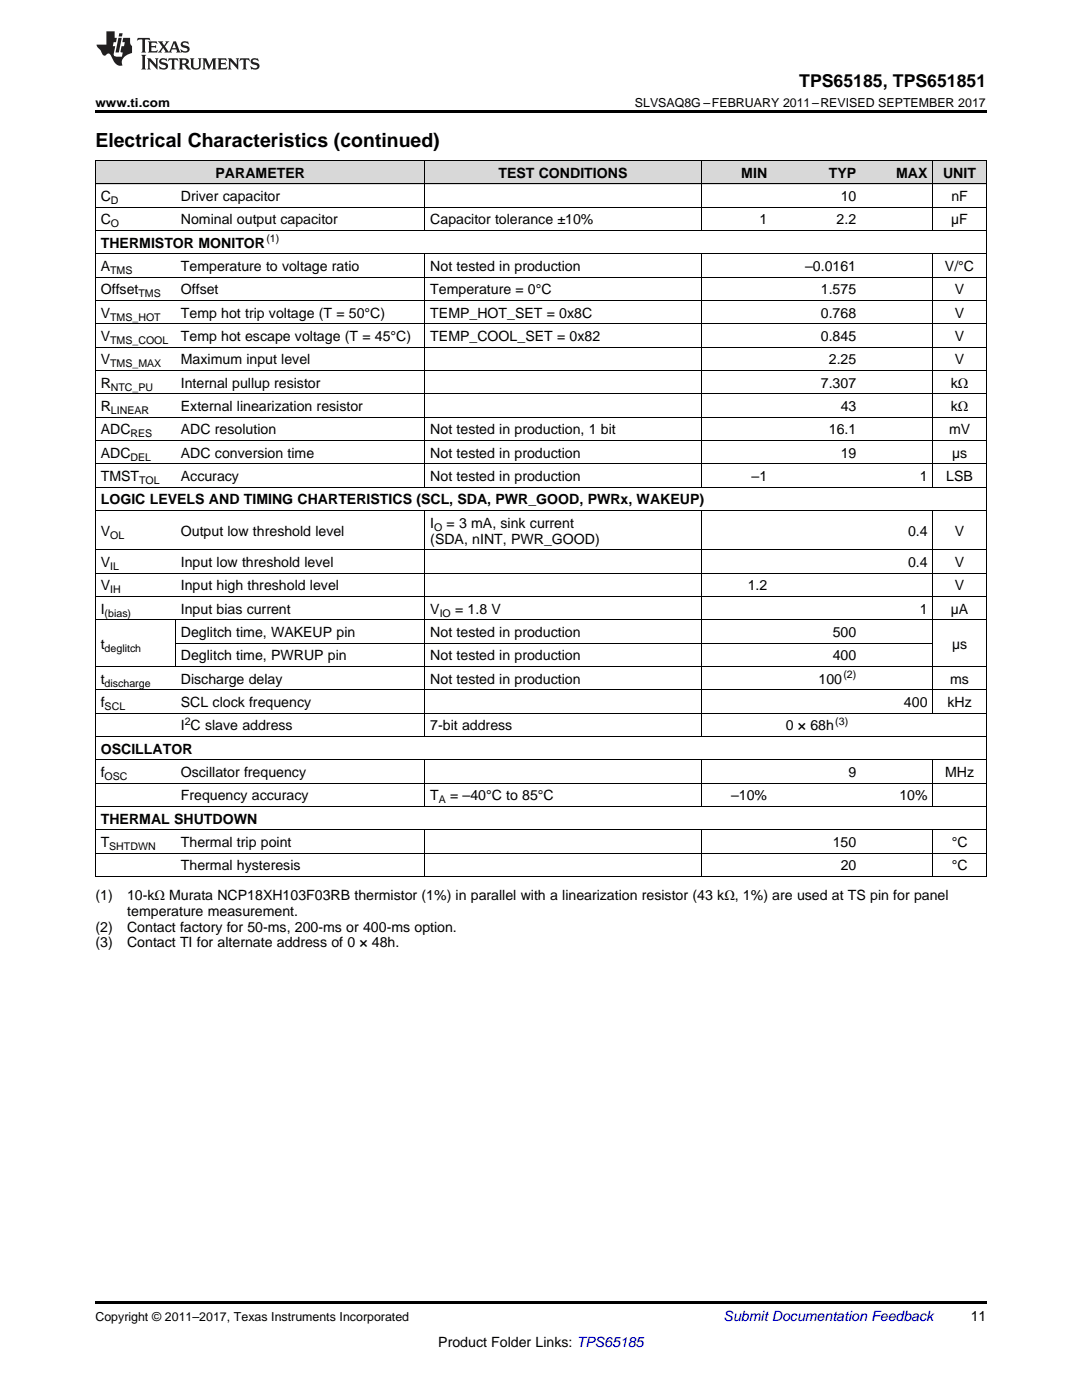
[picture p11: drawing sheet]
<svg xmlns="http://www.w3.org/2000/svg" width="216mm" height="279mm" viewBox="0 0 216 279" stroke-linecap="round" stroke-linejoin="round" font-family="sans-serif">
<defs><g id="words">
<text font-size="3.9" x="19" y="29.3">Electrical Characteristics (continued)</text>
<text font-size="3.5" x="159.5" y="17.3">TPS65185, TPS651851</text>
<g font-size="2.8">
<text x="43" y="35.5">PARAMETER</text>
<text x="99.4" y="35.5">TEST CONDITIONS</text>
<text x="147.9" y="35.5">MIN</text>
<text x="165.4" y="35.5">TYP</text>
<text x="178.8" y="35.5">MAX</text>
<text x="188.2" y="35.5">UNIT</text>
<text x="20.1" y="40.1">C</text>
<text x="36.1" y="40.1">Driver capacitor</text>
<text x="167.7" y="40.1">10</text>
<text x="189.8" y="40.1">nF</text>
<text x="20.1" y="44.8">C</text>
<text x="36.1" y="44.8">Nominal output capacitor</text>
<text x="85.9" y="44.8">Capacitor tolerance ±10%</text>
<text x="151.5" y="44.8">1</text>
<text x="166.9" y="44.8">2.2</text>
<text x="189.8" y="44.8">µF</text>
<text x="20.1" y="49.5">THERMISTOR MONITOR</text>
<text x="20.1" y="54.1">A</text>
<text x="20.1" y="58.8">Offset</text>
<text x="36.1" y="54.1">Temperature to voltage ratio</text>
<text x="36.1" y="58.8">Offset</text>
<text x="85.9" y="54.1">Not tested in production</text>
<text x="85.9" y="58.8">Temperature = 0°C</text>
<text x="160.7" y="54.1">–0.0161</text>
<text x="163.8" y="58.8">1.575</text>
<text x="188.6" y="54.1">V/°C</text>
<text x="190.5" y="58.8">V</text>
<text x="20.1" y="63.4">V</text>
<text x="36.1" y="63.4">Temp hot trip voltage (T = 50°C)</text>
<text x="85.9" y="63.4">TEMP_HOT_SET = 0x8C</text>
<text x="163.8" y="63.4">0.768</text>
<text x="190.5" y="63.4">V</text>
<text x="20.1" y="68.1">V</text>
<text x="36.1" y="68.1">Temp hot escape voltage (T = 45°C)</text>
<text x="85.9" y="68.1">TEMP_COOL_SET = 0x82</text>
<text x="163.8" y="68.1">0.845</text>
<text x="190.5" y="68.1">V</text>
<text x="20.1" y="72.7">V</text>
<text x="20.1" y="77.4">R</text>
<text x="36.1" y="72.7">Maximum input level</text>
<text x="36.1" y="77.4">Internal pullup resistor</text>
<text x="163.8" y="77.4">7.307</text>
<text x="165.4" y="72.7">2.25</text>
<text x="189.7" y="77.4">kΩ</text>
<text x="190.5" y="72.7">V</text>
<text x="20.1" y="82.1">R</text>
<text x="36.1" y="82.1">External linearization resistor</text>
<text x="167.7" y="82.1">43</text>
<text x="189.7" y="82.1">kΩ</text>
<text x="20.1" y="86.7">ADC</text>
<text x="36.1" y="86.7">ADC resolution</text>
<text x="85.9" y="86.7">Not tested in production, 1 bit</text>
<text x="165.4" y="86.7">16.1</text>
<text x="189.4" y="86.7">mV</text>
<text x="20.1" y="91.4">ADC</text>
<text x="36.1" y="91.4">ADC conversion time</text>
<text x="85.9" y="91.4">Not tested in production</text>
<text x="167.7" y="91.4">19</text>
<text x="190" y="91.4">µs</text>
<text x="20.1" y="96">TMST</text>
<text x="20.1" y="100.7">LOGIC LEVELS AND TIMING CHARTERISTICS (SCL, SDA, PWR_GOOD, PWRx, WAKEUP)</text>
<text x="36.1" y="96">Accuracy</text>
<text x="85.9" y="96">Not tested in production</text>
<text x="150" y="96">–1</text>
<text x="183.5" y="96">1</text>
<text x="188.8" y="96">LSB</text>
<text x="20.1" y="106.9">V</text>
<text x="36.1" y="106.9">Output low threshold level</text>
<text x="85.9" y="105.3">I</text>
<text x="89.1" y="105.3">= 3 mA, sink current</text>
<text x="181.2" y="106.9">0.4</text>
<text x="190.5" y="106.9">V</text>
<text x="20.1" y="113.2">V</text>
<text x="36.1" y="113.2">Input low threshold level</text>
<text x="85.9" y="108.5">(SDA, nINT, PWR_GOOD)</text>
<text x="181.2" y="113.2">0.4</text>
<text x="190.5" y="113.2">V</text>
<text x="20.1" y="117.8">V</text>
<text x="36.1" y="117.8">Input high threshold level</text>
<text x="149.2" y="117.8">1.2</text>
<text x="190.5" y="117.8">V</text>
<text x="20.1" y="122.5">I</text>
<text x="36.1" y="122.5">Input bias current</text>
<text x="85.9" y="122.5">V</text>
<text x="90.8" y="122.5">= 1.8 V</text>
<text x="183.5" y="122.5">1</text>
<text x="189.7" y="122.5">µA</text>
<text x="20.1" y="129.5">t</text>
<text x="36.1" y="127.1">Deglitch time, WAKEUP pin</text>
<text x="36.1" y="131.8">Deglitch time, PWRUP pin</text>
<text x="85.9" y="127.1">Not tested in production</text>
<text x="85.9" y="131.8">Not tested in production</text>
<text x="166.2" y="127.1">500</text>
<text x="166.2" y="131.8">400</text>
<text x="190" y="129.5">µs</text>
<text x="20.1" y="136.5">t</text>
<text x="36.1" y="136.5">Discharge delay</text>
<text x="85.9" y="136.5">Not tested in production</text>
<text x="163.3" y="136.5">100</text>
<text x="189.6" y="136.5">ms</text>
<text x="20.1" y="141.1">f</text>
<text x="36.1" y="141.1">SCL clock frequency</text>
<text x="180.4" y="141.1">400</text>
<text x="189.1" y="141.1">kHz</text>
<text x="36.1" y="145.8">I C slave address</text>
<text x="85.9" y="145.8">7-bit address</text>
<text x="156.8" y="145.8">0 × 68h</text>
<text x="20.1" y="150.4">OSCILLATOR</text>
<text x="20.1" y="155.1">f</text>
<text x="36.1" y="155.1">Oscillator frequency</text>
<text x="169.3" y="155.1">9</text>
<text x="188.6" y="155.1">MHz</text>
<text x="36.1" y="159.7">Frequency accuracy</text>
<text x="85.9" y="159.7">T</text>
<text x="89.8" y="159.7">= –40°C to 85°C</text>
<text x="145.9" y="159.7">–10%</text>
<text x="179.5" y="159.7">10%</text>
<text x="20.1" y="164.4">THERMAL SHUTDOWN</text>
<text x="20.1" y="169.1">T</text>
<text x="36.1" y="169.1">Thermal trip point</text>
<text x="36.1" y="173.7">Thermal hysteresis</text>
<text x="166.2" y="169.1">150</text>
<text x="167.7" y="173.7">20</text>
<text x="189.9" y="169.1">°C</text>
<text x="189.9" y="173.7">°C</text>
<text x="19" y="179.6">(1)</text>
<text x="25.4" y="179.6">10-kΩ Murata NCP18XH103F03RB thermistor (1%) in parallel with a linearization resistor (43 kΩ, 1%) are used at TS pin for panel</text>
<text x="19" y="185.9">(2)</text>
<text x="25.4" y="185.9">Contact factory for 50-ms, 200-ms or 400-ms option.</text>
<text x="25.4" y="182.7">temperature measurement.</text>
<text x="19" y="189.1">(3)</text>
<text x="25.4" y="189.1">Contact TI for alternate address of 0 × 48h.</text>
<text x="193.7" y="263.6">11</text>
<text x="87.5" y="268.9">Product Folder Links: TPS65185</text>
</g>
<text font-size="2.8" fill="#0000c8" x="144.4" y="263.6">Submit Documentation Feedback</text>
<g font-size="2.5">
<text x="19" y="21.4">www.ti.com</text>
<text x="126.7" y="21.4">SLVSAQ8G –FEBRUARY 2011–REVISED SEPTEMBER 2017</text>
<text x="19" y="263.6">Copyright © 2011–2017, Texas Instruments Incorporated</text>
</g>
<g font-size="2.1">
<text x="22.1" y="40.7">D</text>
<text x="22.1" y="45.4">O</text>
<text x="53.2" y="48.3">(1)</text>
<text x="22" y="54.7">TMS</text>
<text x="27.6" y="59.3">TMS</text>
<text x="22" y="64">TMS_HOT</text>
<text x="22" y="68.7">TMS_COOL</text>
<text x="22" y="73.3">TMS_MAX</text>
<text x="22.1" y="78">NTC_PU</text>
<text x="22.1" y="82.6">LINEAR</text>
<text x="26" y="87.3">RES</text>
<text x="26" y="91.9">DEL</text>
<text x="27.8" y="96.6">TOL</text>
<text x="22" y="107.5">OL</text>
<text x="86.6" y="105.9">O</text>
<text x="22" y="113.7">IL</text>
<text x="22" y="118.4">IH</text>
<text x="20.9" y="123">(bias)</text>
<text x="87.7" y="123">IO</text>
<text x="20.9" y="130">deglitch</text>
<text x="20.9" y="137">discharge</text>
<text x="168.3" y="135.3">(2)</text>
<text x="20.9" y="141.7">SCL</text>
<text x="36.9" y="144.6">2</text>
<text x="166.7" y="144.6">(3)</text>
<text x="20.9" y="155.6">OSC</text>
<text x="87.6" y="160.3">A</text>
<text x="21.8" y="169.6">SHTDWN</text>
</g>
</g></defs>
<g fill="#d8d8d8">
<path d="M19 32.1h16v4.7h-16z"/>
<path d="M35 32.1h49.8v4.7h-49.8z"/>
<path d="M84.8 32.1h26.7v4.7h-26.7z"/>
<path d="M111.5 32.1h28.4v4.7h-28.4z"/>
<path d="M139.9 32.1h14.3v4.7h-14.3z"/>
<path d="M154.2 32.1h17.7v4.7h-17.7z"/>
<path d="M171.9 32.1h14.3v4.7h-14.3z"/>
<path d="M186.2 32.1h10.6v4.7h-10.6z"/>
</g>
<path d="M19 22h177.8v.5h-177.8zM19 259.7h177.8v.5h-177.8z" fill="#000"/>
<g fill="none" stroke="#000" stroke-width=".2">
<path d="M19 36.7h177.8M19 32h177.8M19.1 32.1v142.9M84.8 32.1v14M139.9 32.1v14M186.1 32.1v14M196.8 32.1v142.9M19 60h177.8M19 55.3h177.8M19 50.7h177.8M19 46h177.8M19 41.4h177.8"/>
<path d="M84.8 50.7v46.6M139.9 50.7v46.6M186.1 50.7v46.6M19 78.6h177.8M19 74h177.8M19 69.3h177.8M19 64.6h177.8M19 97.2h177.8M19 92.6h177.8M19 87.9h177.8M19 83.3h177.8M19 119h177.8"/>
<path d="M19 114.4h177.8M19 109.7h177.8M19 101.9h177.8M84.8 102v45M139.9 102v45M186.1 102v40.4M19 137.7h177.8M19 133h177.8M19 123.7h177.8M35 123.8v9.3M35 128.4h151.2M19 156.3h177.8"/>
<path d="M19 151.6h177.8M19 147h177.8M19 142.3h177.8M84.8 151.7v9.3M139.9 151.7v9.3M186.1 151.7v9.3M19 174.9h177.8M19 170.3h177.8M19 165.6h177.8M19 161h177.8M84.8 165.7v9.3M139.9 165.7v9.3"/>
<path d="M186.1 165.7v9.3"/>
</g>
<g fill="#231f20">
<path d="M27.5 7.6l-.1 .5 .4-.2h.6v.1v2.1l-.2 .4h1l-.3-.4v-2.1l.1-.1h.5l.5 .2-.2-.5zM29.5 8.3l.2 .3v1.5l-.2 .4h1.8l.2-.6a1.04 1.04 0 0 1-1.3 .2v-.7h.6l.3 .2v-.6l-.3 .2h-.6v-.6l.8-.1 .4 .3-.2-.5zM31.5 8.3l.9 1.1-.9 1.1h.8l-.2-.2 .5-.7 .4 .7-.2 .2h1.5l-.1-.2 .1-.4h.9l.1 .4-.2 .2h1l-.3-.3-.7-1.9h-.5l-.9 2-.8-1 .9-1h-.8l.1 .3-.3 .5-.4-.6 .2-.2zM34.7 8.6l.4 1h-.7zM36.3 8.4a.63 .63 0 0 0-.2 .7 .63 .63 0 0 0 .6 .4l.6 .2 .1 .2a.75 .75 0 0 1-.7 .4 .75 .75 0 0 1-.6-.5l.1 .7 .1-.1a1.11 1.11 0 0 0 1.5-.6 1.13 1.13 0 0 0-1.2-.8l-.1-.4a1.04 1.04 0 0 1 1.2 .2l-.2-.5-.1 .1-.5-.2zM28.2 10.9l.2 .4v2.2l-.2 .4h1l-.3-.4v-2.2l.3-.4zM29.3 11.6l.3 .4v1.5l-.3 .4h.8l-.2-.4v-1.3l1.5 1.7v-1.9l.2-.4h-.7l.2 .4v.9l-1.1-1.3zM32 11.8a.62 .62 0 0 0-.2 .7 .62 .62 0 0 0 .6 .4l.6 .1 .1 .3a.76 .76 0 0 1-.7 .3 .76 .76 0 0 1-.6-.4l.1 .7 .1-.1a1.11 1.11 0 0 0 1.5-.6 1.13 1.13 0 0 0-1.2-.8l-.1-.4a1.04 1.04 0 0 1 1.2 .2l-.2-.6-.1 .1-.5-.1zM33.7 11.6l-.2 .6a.61 .61 0 0 1 .8-.3v1.6l-.2 .4h.9l-.2-.4v-1.6a.63 .63 0 0 1 .8 .3l-.2-.6zM35.6 11.6l.3 .4v1.5l-.3 .4h1l-.2-.2v-.8l.5 .2a.76 .76 0 0 0 1.2 .7l-1-1a.58 .58 0 0 0 .6-.5 .58 .58 0 0 0-.5-.6zM36.4 11.9h.1a.45 .45 0 0 1 .5 .1 .45 .45 0 0 1 .1 .5l-.7 .2zM37.9 11.6l.2 .2a2.17 2.17 0 0 0 .3 1.9 .99 .99 0 0 0 1.6-.6v-1.1l.2-.4h-.7l.2 .2a1.92 1.92 0 0 1-.2 1.8 .6 .6 0 0 1-.9-.5v-1.1l.2-.4zM40.4 11.6l.2 .4v1.5l-.2 .4h.7l-.2-.4v-1.4l.8 1.8 .8-1.8v1.4l-.2 .4h.9l-.2-.4v-1.5l.2-.4h-.8l-.6 1.5-.6-1.5zM43.4 11.6l.2 .4v1.5l-.2 .4h1.8l.2-.6a1.04 1.04 0 0 1-1.3 .1v-.6h.5l.4 .2v-.6l-.4 .2h-.5v-.7h.8l.3 .3-.1-.6zM45.5 11.6l.2 .4v1.5l-.2 .4h.7l-.2-.4v-1.3l1.5 1.7v-1.9l.2-.4h-.7l.2 .4v.9l-1.1-1.3zM47.9 11.6l-.1 .6a.61 .61 0 0 1 .8-.3v1.6l-.3 .4h1l-.3-.4 .1-1.6a.63 .63 0 0 1 .7 .3l-.1-.6zM50.2 11.8a.62 .62 0 0 0-.2 .7 .62 .62 0 0 0 .6 .4l.6 .1 .2 .3a.76 .76 0 0 1-.8 .3 .76 .76 0 0 1-.6-.4l.1 .7 .2-.1a1.11 1.11 0 0 0 1.5-.6 1.13 1.13 0 0 0-1.3-.8l-.1-.4a1.04 1.04 0 0 1 1.2 .2l-.1-.6-.2 .1-.5-.1z"/>
<path d="M21.2 6.3v2.6h-1.9l.1 .4 .7 .9a.91 .91 0 0 0 1 .8 .56 .56 0 0 1 .5-.3 .56 .56 0 0 1 .5 .3l.4 .8a1.53 1.53 0 0 0 1.9 1.2 1.54 1.54 0 0 1 1-2.1l.9-.3v-1.4a1.52 1.52 0 0 1-.3-1.6h-1.4l-.2 .8h.5l-.2 .8h-.4l-.2 1v.2l.4 .1-.2 .8a1.93 1.93 0 0 1-1.6-.3l.3-1.8h-.5l.2-.8h.4l.2-.8h-.4v-1.3zM23.6 7.6l-.6 2.9h.7l.6-2.9zM23.8 6.6l-.1 .7h.6l.2-.7z"/>
</g>
<use href="#words"/>
</svg>
